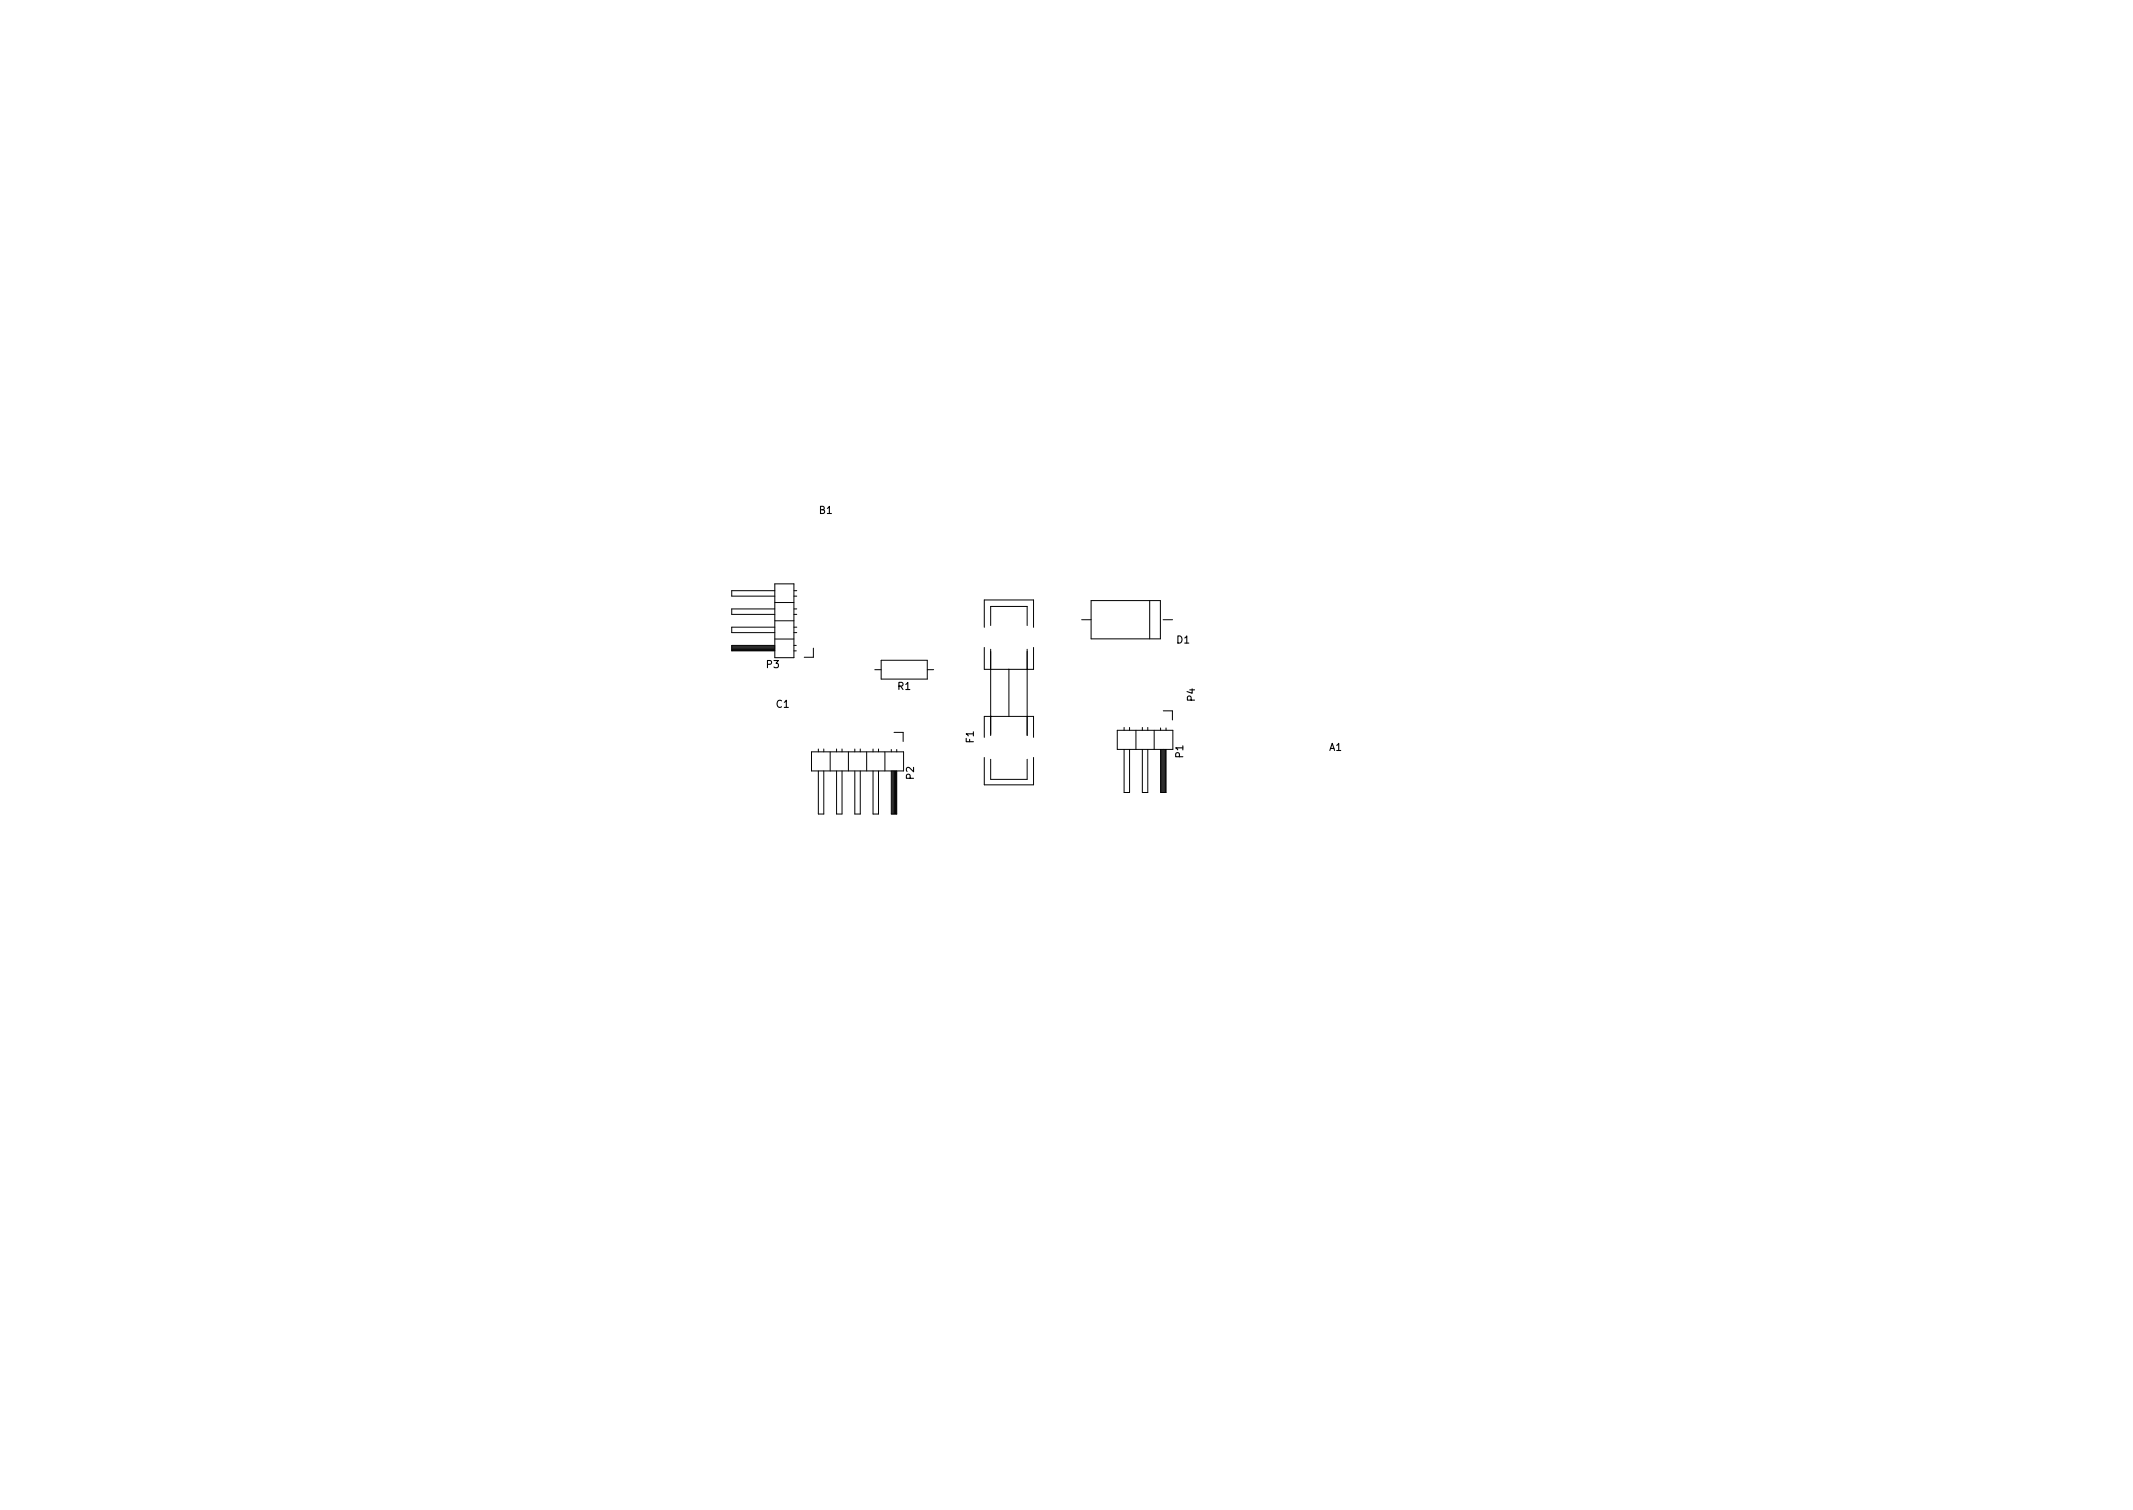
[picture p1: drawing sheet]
<svg xmlns="http://www.w3.org/2000/svg" width="297mm" height="210mm" viewBox="0 0 297 210" stroke-linecap="round" stroke-linejoin="round" font-family="sans-serif">
<defs><g id="words">
<g font-size="1.4">
<text x="114.1" y="71.5">B1</text>
<text x="163.9" y="89.6">D1</text>
<text x="106.8" y="93">P3</text>
<text x="108.1" y="98.5">C1</text>
<text x="125" y="96.1">R1</text>
<text x="166.4" y="97.6" transform="rotate(-90 166.4 97.6)">P4</text>
<text x="135.6" y="103.4" transform="rotate(-90 135.6 103.4)">F1</text>
<text x="164.8" y="105.5" transform="rotate(-90 164.8 105.5)">P1</text>
<text x="185.1" y="104.5">A1</text>
<text x="127.3" y="108.5" transform="rotate(-90 127.3 108.5)">P2</text>
</g>
</g></defs>
<g fill="none" stroke="#000" stroke-width=".14">
<path d="M101.9 90.6h6M101.9 90.4h6M101.9 90.3h6M101.9 90.2h6M101.9 90.1h6M101.9 90h6M107.9 81.3h2.7v10.3h-2.7zM107.9 89.9h-6v.7h6M107.9 82.2h-6v.8h6M107.9 84.8h-6v.7h6M107.9 87.3h-6v.8h6M107.9 89h2.7"/>
<path d="M107.9 86.4h2.7M107.9 83.9h2.7M110.6 90.6h.3M110.6 89.9h.3M110.6 88.1h.4M110.6 87.3h.4M110.6 85.5h.4M110.6 84.8h.4M110.6 83h.4M110.6 82.2h.4M113.3 90.2v1.3h-1.3M121.8 93.2h.9"/>
<path d="M122.7 91.9h6.4v2.7h-6.4zM129.1 93.2h.9M137.1 87.4v-3.9h6.8v3.9M137.1 90.2v3h6.8v-3M138 87.1v-2.7h5v2.7M138 90.4v12M140.5 93.2v6.5M143 90.4v12M150.6 86.3h1.3M151.9 83.6h9.7v5.4h-9.7zM160.1 83.6v5.4M162 86.3h1.3"/>
<path d="M162 99h1.3v1.2M113 104.7h12.8v2.6h-12.8zM114 107.3v6h.7v-6M114 104.3v.4M114.7 104.3v.4M115.6 104.7v2.6M116.5 107.3v6h.8v-6M116.5 104.3v.4M117.3 104.3v.4M118.1 104.7v2.6M119 107.3v6h.8v-6M119 104.3v.4"/>
<path d="M119.8 104.3v.4M120.7 104.7v2.6M121.6 107.3v6h.7v-6M121.6 104.3v.4M122.3 104.3v.4M123.2 104.7v2.6M124.1 107.3v6h.8v-6M124.1 104.4v.3M124.2 107.3v6M124.3 107.3v6M124.5 107.3v6M124.5 102h1.3v1.2"/>
<path d="M124.6 107.3v6M124.7 107.3v6M124.8 107.3v6M124.9 104.4v.3M137.1 102.7v-2.9h6.8v2.9M137.1 105.5v3.8h6.8v-3.8M138 105.7v2.8h5v-2.8M155.6 101.7h7.7v2.6h-7.7zM156.5 104.3v6h.8v-6M156.5 101.3v.4M157.3 101.3v.4M158.2 101.7v2.6"/>
<path d="M159.1 104.3v6h.7v-6M159.1 101.3v.4M159.8 101.3v.4M160.7 101.7v2.6M161.6 101.4v.3M161.6 104.3v6h.8v-6M161.7 104.3v6M161.8 104.3v6M162 104.3v6M162.1 104.3v6M162.2 104.3v6M162.3 104.3v6"/>
<path d="M162.4 101.4v.3"/>
</g>
<use href="#words"/>
</svg>
